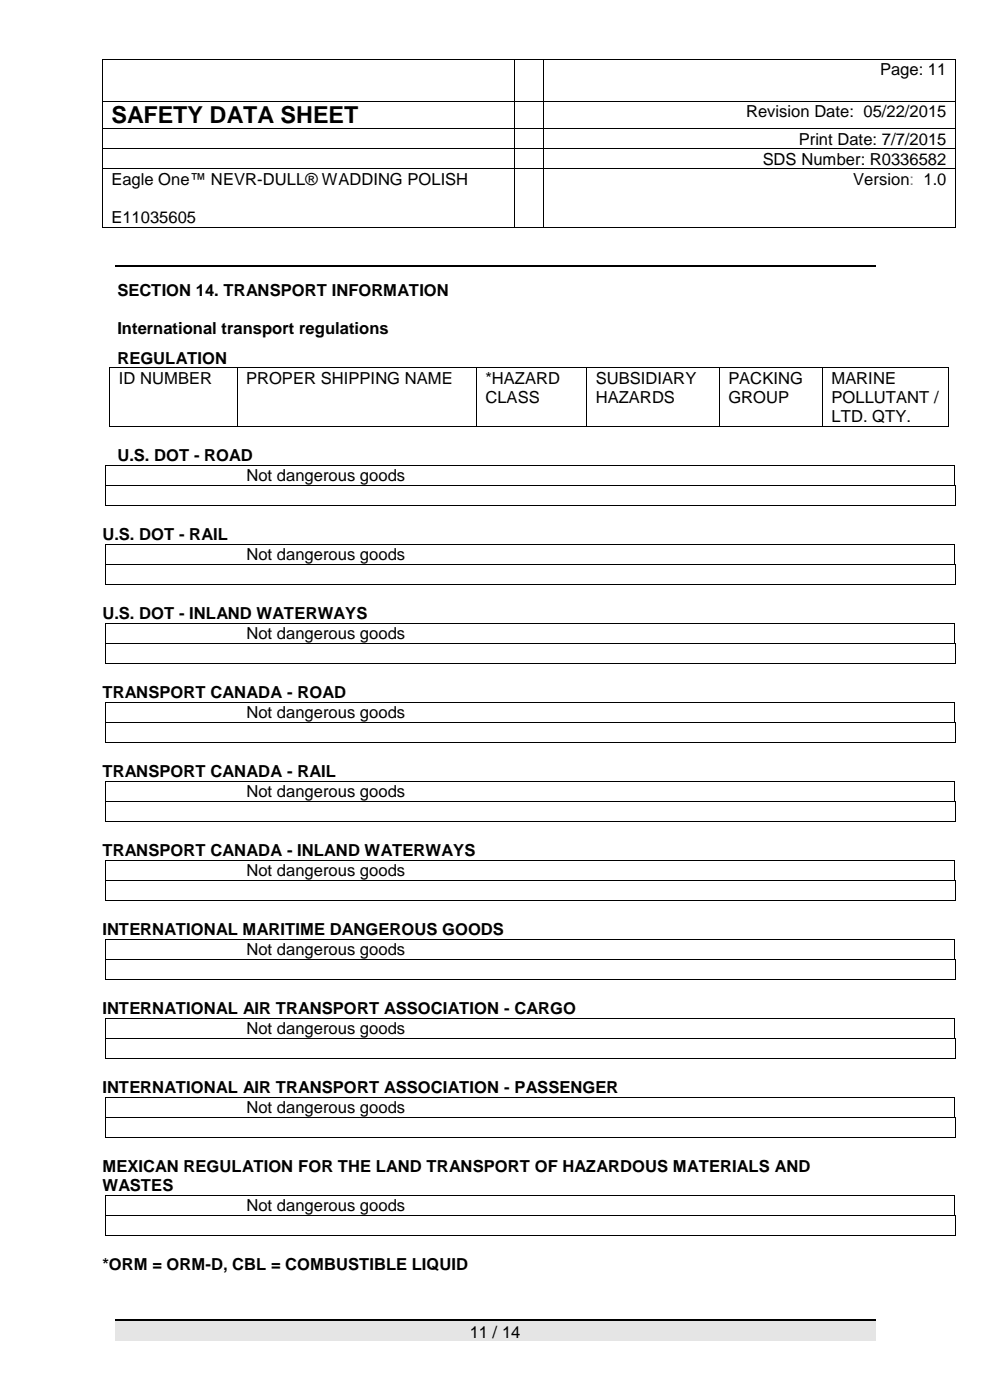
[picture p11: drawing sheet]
<svg xmlns="http://www.w3.org/2000/svg" width="210mm" height="297mm" viewBox="0 0 210 297" stroke-linecap="round" stroke-linejoin="round" font-family="sans-serif">
<defs><g id="words">
<text font-size="5" x="23.6" y="26.2">SAFETY DATA SHEET</text>
<g font-size="3.5">
<text x="186.7" y="16">Page: 11</text>
<text x="158.3" y="24.8">Revision Date: 05/22/2015</text>
<text x="161.8" y="34.9">SDS Number: R0336582</text>
<text x="169.5" y="30.7">Print Date: 7/7/2015</text>
<text x="23.6" y="39.2">Eagle One™ NEVR-DULL® WADDING POLISH</text>
<text x="181" y="39.2">Version: 1.0</text>
<text x="23.6" y="47.3">E11035605</text>
<text x="24.9" y="62.7">SECTION 14. TRANSPORT INFORMATION</text>
<text x="24.9" y="71">International transport regulations</text>
<text x="24.9" y="77.1">REGULATION</text>
<text x="25.2" y="81.4">ID NUMBER</text>
<text x="52.2" y="81.4">PROPER SHIPPING NAME</text>
<text x="103" y="81.4">*HAZARD</text>
<text x="126.4" y="81.4">SUBSIDIARY</text>
<text x="154.5" y="81.4">PACKING</text>
<text x="176.4" y="81.4">MARINE</text>
<text x="103" y="85.5">CLASS</text>
<text x="126.4" y="85.5">HAZARDS</text>
<text x="154.5" y="85.5">GROUP</text>
<text x="176.4" y="85.5">POLLUTANT /</text>
<text x="176.4" y="89.6">LTD. QTY.</text>
<text x="24.9" y="97.8">U.S. DOT - ROAD</text>
<text x="52.3" y="102.1">Not dangerous goods</text>
<text x="21.7" y="114.6">U.S. DOT - RAIL</text>
<text x="52.3" y="118.8">Not dangerous goods</text>
<text x="21.7" y="131.3">U.S. DOT - INLAND WATERWAYS</text>
<text x="52.3" y="135.6">Not dangerous goods</text>
<text x="21.7" y="148.1">TRANSPORT CANADA - ROAD</text>
<text x="52.3" y="152.3">Not dangerous goods</text>
<text x="21.7" y="164.8">TRANSPORT CANADA - RAIL</text>
<text x="52.3" y="169.1">Not dangerous goods</text>
<text x="21.7" y="181.6">TRANSPORT CANADA - INLAND WATERWAYS</text>
<text x="52.3" y="185.9">Not dangerous goods</text>
<text x="21.7" y="198.4">INTERNATIONAL MARITIME DANGEROUS GOODS</text>
<text x="52.3" y="202.6">Not dangerous goods</text>
<text x="21.7" y="215.1">INTERNATIONAL AIR TRANSPORT ASSOCIATION - CARGO</text>
<text x="52.3" y="219.4">Not dangerous goods</text>
<text x="21.7" y="231.9">INTERNATIONAL AIR TRANSPORT ASSOCIATION - PASSENGER</text>
<text x="52.3" y="236.1">Not dangerous goods</text>
<text x="21.7" y="248.6">MEXICAN REGULATION FOR THE LAND TRANSPORT OF HAZARDOUS MATERIALS AND</text>
<text x="21.7" y="252.7">WASTES</text>
<text x="52.3" y="257">Not dangerous goods</text>
<text x="21.7" y="269.5">*ORM = ORM-D, CBL = COMBUSTIBLE LIQUID</text>
<text x="99.6" y="283.8">11 / 14</text>
</g>
</g></defs>
<g fill="#000">
<path d="M21.6 12.5h.2v.2h-.2z" fill-rule="evenodd"/>
<path d="M21.6 12.5h.2v.2h-.2z" fill-rule="evenodd"/>
<path d="M109 12.5h.2v.2h-.2z" fill-rule="evenodd"/>
<path d="M115.3 12.5h.2v.2h-.2z" fill-rule="evenodd"/>
<path d="M202.6 12.5h.2v.2h-.2z" fill-rule="evenodd"/>
<path d="M202.6 12.5h.2v.2h-.2z" fill-rule="evenodd"/>
<path d="M21.6 21.4h.2v.2h-.2z" fill-rule="evenodd"/>
<path d="M21.6 27.3h.2v.1h-.2z" fill-rule="evenodd"/>
<path d="M21.6 31.5h.2v.2h-.2z" fill-rule="evenodd"/>
<path d="M21.6 35.7h.2v.2h-.2z" fill-rule="evenodd"/>
<path d="M109 21.4h.2v.2h-.2z" fill-rule="evenodd"/>
<path d="M109 27.3h.2v.1h-.2z" fill-rule="evenodd"/>
<path d="M109 31.5h.2v.2h-.2z" fill-rule="evenodd"/>
<path d="M109 35.7h.2v.2h-.2z" fill-rule="evenodd"/>
<path d="M115.3 21.4h.2v.2h-.2z" fill-rule="evenodd"/>
<path d="M115.3 27.3h.2v.1h-.2z" fill-rule="evenodd"/>
<path d="M115.3 31.5h.2v.2h-.2z" fill-rule="evenodd"/>
<path d="M115.3 35.7h.2v.2h-.2z" fill-rule="evenodd"/>
<path d="M202.6 21.4h.2v.2h-.2z" fill-rule="evenodd"/>
<path d="M202.6 27.3h.2v.1h-.2z" fill-rule="evenodd"/>
<path d="M202.6 31.5h.2v.2h-.2z" fill-rule="evenodd"/>
<path d="M202.6 35.7h.2v.2h-.2z" fill-rule="evenodd"/>
<path d="M21.6 48.1h.2v.2h-.2z" fill-rule="evenodd"/>
<path d="M21.6 48.1h.2v.2h-.2z" fill-rule="evenodd"/>
<path d="M109 48.1h.2v.2h-.2z" fill-rule="evenodd"/>
<path d="M115.3 48.1h.2v.2h-.2z" fill-rule="evenodd"/>
<path d="M202.6 48.1h.2v.2h-.2z" fill-rule="evenodd"/>
<path d="M202.6 48.1h.2v.2h-.2z" fill-rule="evenodd"/>
</g>
<g fill="none" stroke="#000" stroke-width=".21">
<path d="M21.7 12.7v8.7M21.8 12.6h87.2M109.1 12.7v8.7M109.2 12.6h6.1M115.4 12.7v8.7M115.5 12.6h87.1M202.7 12.7v8.7M21.7 21.6v5.7M21.7 27.4v4.1M21.7 31.7v4M21.7 35.9v12.2M21.8 21.5h87.2"/>
<path d="M21.8 27.3h87.2M21.8 31.6h87.2M21.8 35.8h87.2M109.1 21.6v5.7M109.1 27.4v4.1M109.1 31.7v4M109.1 35.9v12.2M109.2 21.5h6.1M109.2 27.3h6.1M109.2 31.6h6.1M109.2 35.8h6.1M115.4 21.6v5.7"/>
<path d="M115.4 27.4v4.1M115.4 31.7v4M115.4 35.9v12.2M115.5 21.5h87.1M115.5 27.3h87.1M115.5 31.6h87.1M115.5 35.8h87.1M202.7 21.6v5.7M202.7 27.4v4.1M202.7 31.7v4M202.7 35.9v12.2M21.8 48.2h87.2"/>
<path d="M109.2 48.2h6.1M115.5 48.2h87.1"/>
</g>
<path d="M24.4 280.2h161.3v4.4h-161.3z" fill-rule="evenodd" fill="#e5e5e5"/>
<path d="M24.4 56.5h161.3M24.4 280h161.3" fill="none" stroke="#000" stroke-width=".25"/>
<g fill="#000">
<path d="M23.2 78h.2v.2h-.2z" fill-rule="evenodd"/>
<path d="M23.2 78h.2v.2h-.2z" fill-rule="evenodd"/>
<path d="M50.2 78h.2v.2h-.2z" fill-rule="evenodd"/>
<path d="M101 78h.2v.2h-.2z" fill-rule="evenodd"/>
<path d="M124.4 78h.1v.2h-.1z" fill-rule="evenodd"/>
<path d="M152.5 78h.1v.2h-.1z" fill-rule="evenodd"/>
<path d="M174.4 78h.2v.2h-.2z" fill-rule="evenodd"/>
<path d="M201.1 78h.2v.2h-.2z" fill-rule="evenodd"/>
<path d="M201.1 78h.2v.2h-.2z" fill-rule="evenodd"/>
<path d="M22.3 98.7h.2v.1h-.2z" fill-rule="evenodd"/>
<path d="M22.3 98.7h.2v.1h-.2z" fill-rule="evenodd"/>
<path d="M23.2 90.4h.2v.1h-.2z" fill-rule="evenodd"/>
<path d="M23.2 90.4h.2v.1h-.2z" fill-rule="evenodd"/>
<path d="M36.8 98.7h.2v.1h-.2z" fill-rule="evenodd"/>
<path d="M50.2 90.4h.2v.1h-.2z" fill-rule="evenodd"/>
<path d="M50.3 98.7h.2v.1h-.2z" fill-rule="evenodd"/>
<path d="M101 90.4h.2v.1h-.2z" fill-rule="evenodd"/>
<path d="M104.4 98.7h.2v.1h-.2z" fill-rule="evenodd"/>
<path d="M123.5 98.7h.2v.1h-.2z" fill-rule="evenodd"/>
<path d="M124.4 90.4h.1v.1h-.1z" fill-rule="evenodd"/>
<path d="M152.1 98.7h.2v.1h-.2z" fill-rule="evenodd"/>
<path d="M152.5 90.4h.1v.1h-.1z" fill-rule="evenodd"/>
<path d="M174.4 90.4h.2v.1h-.2z" fill-rule="evenodd"/>
<path d="M174.4 98.7h.2v.1h-.2z" fill-rule="evenodd"/>
<path d="M201.1 90.4h.2v.1h-.2z" fill-rule="evenodd"/>
<path d="M201.1 90.4h.2v.1h-.2z" fill-rule="evenodd"/>
<path d="M202.4 98.7h.2v.1h-.2z" fill-rule="evenodd"/>
<path d="M202.4 98.7h.2v.1h-.2z" fill-rule="evenodd"/>
<path d="M22.3 102.9h.2v.2h-.2z" fill-rule="evenodd"/>
<path d="M22.3 107.1h.2v.2h-.2z" fill-rule="evenodd"/>
<path d="M22.3 107.1h.2v.2h-.2z" fill-rule="evenodd"/>
<path d="M22.3 115.4h.2v.1h-.2z" fill-rule="evenodd"/>
<path d="M22.3 115.4h.2v.1h-.2z" fill-rule="evenodd"/>
<path d="M22.3 119.6h.2v.2h-.2z" fill-rule="evenodd"/>
<path d="M36.8 102.9h.2v.2h-.2z" fill-rule="evenodd"/>
<path d="M36.8 115.4h.2v.1h-.2z" fill-rule="evenodd"/>
<path d="M36.8 119.6h.2v.2h-.2z" fill-rule="evenodd"/>
<path d="M37 102.9h.4v.2h-.4z" fill-rule="evenodd"/>
<path d="M37 119.6h.4v.2h-.4z" fill-rule="evenodd"/>
<path d="M37.1 107.1h.2v.2h-.2z" fill-rule="evenodd"/>
<path d="M37.4 102.9h.2v.2h-.2z" fill-rule="evenodd"/>
<path d="M37.4 119.6h.2v.2h-.2z" fill-rule="evenodd"/>
<path d="M49.7 107.1h.1v.2h-.1z" fill-rule="evenodd"/>
<path d="M49.9 102.9h.2v.2h-.2z" fill-rule="evenodd"/>
<path d="M49.9 119.6h.2v.2h-.2z" fill-rule="evenodd"/>
<path d="M50.1 102.9h.2v.2h-.2z" fill-rule="evenodd"/>
<path d="M50.1 119.6h.2v.2h-.2z" fill-rule="evenodd"/>
<path d="M50.3 102.9h.2v.2h-.2z" fill-rule="evenodd"/>
<path d="M50.3 115.4h.2v.1h-.2z" fill-rule="evenodd"/>
<path d="M50.3 119.6h.2v.2h-.2z" fill-rule="evenodd"/>
<path d="M104 107.1h.2v.2h-.2z" fill-rule="evenodd"/>
<path d="M104.3 102.9h.2v.2h-.2z" fill-rule="evenodd"/>
<path d="M104.3 119.6h.2v.2h-.2z" fill-rule="evenodd"/>
<path d="M104.4 102.9h.2v.2h-.2z" fill-rule="evenodd"/>
<path d="M104.4 115.4h.2v.1h-.2z" fill-rule="evenodd"/>
<path d="M104.4 119.6h.2v.2h-.2z" fill-rule="evenodd"/>
<path d="M123.5 102.9h.2v.2h-.2z" fill-rule="evenodd"/>
<path d="M123.5 115.4h.2v.1h-.2z" fill-rule="evenodd"/>
<path d="M123.5 119.6h.2v.2h-.2z" fill-rule="evenodd"/>
<path d="M152.1 102.9h.2v.2h-.2z" fill-rule="evenodd"/>
<path d="M152.1 115.4h.2v.1h-.2z" fill-rule="evenodd"/>
<path d="M152.1 119.6h.2v.2h-.2z" fill-rule="evenodd"/>
<path d="M174.4 102.9h.2v.2h-.2z" fill-rule="evenodd"/>
<path d="M174.4 115.4h.2v.1h-.2z" fill-rule="evenodd"/>
<path d="M174.4 119.6h.2v.2h-.2z" fill-rule="evenodd"/>
<path d="M202.4 102.9h.2v.2h-.2z" fill-rule="evenodd"/>
<path d="M202.4 102.9h.2v.2h-.2z" fill-rule="evenodd"/>
<path d="M202.4 115.4h.2v.1h-.2z" fill-rule="evenodd"/>
<path d="M202.4 115.4h.2v.1h-.2z" fill-rule="evenodd"/>
<path d="M202.4 119.6h.2v.2h-.2z" fill-rule="evenodd"/>
<path d="M202.4 119.6h.2v.2h-.2z" fill-rule="evenodd"/>
<path d="M202.6 102.9h.2v.2h-.2z" fill-rule="evenodd"/>
<path d="M202.6 107.1h.2v.2h-.2z" fill-rule="evenodd"/>
<path d="M202.6 107.1h.2v.2h-.2z" fill-rule="evenodd"/>
<path d="M202.6 119.6h.2v.2h-.2z" fill-rule="evenodd"/>
<path d="M22.3 123.9h.2v.2h-.2z" fill-rule="evenodd"/>
<path d="M22.3 123.9h.2v.2h-.2z" fill-rule="evenodd"/>
<path d="M22.3 132.1h.2v.2h-.2z" fill-rule="evenodd"/>
<path d="M22.3 132.1h.2v.2h-.2z" fill-rule="evenodd"/>
<path d="M22.3 136.4h.2v.1h-.2z" fill-rule="evenodd"/>
<path d="M36.8 132.1h.2v.2h-.2z" fill-rule="evenodd"/>
<path d="M36.8 136.4h.2v.1h-.2z" fill-rule="evenodd"/>
<path d="M37 136.4h.4v.1h-.4z" fill-rule="evenodd"/>
<path d="M37.1 123.9h.2v.2h-.2z" fill-rule="evenodd"/>
<path d="M37.4 136.4h.2v.1h-.2z" fill-rule="evenodd"/>
<path d="M49.7 123.9h.1v.2h-.1z" fill-rule="evenodd"/>
<path d="M49.9 136.4h.2v.1h-.2z" fill-rule="evenodd"/>
<path d="M50.1 136.4h.2v.1h-.2z" fill-rule="evenodd"/>
<path d="M50.3 132.1h.2v.2h-.2z" fill-rule="evenodd"/>
<path d="M50.3 136.4h.2v.1h-.2z" fill-rule="evenodd"/>
<path d="M104 123.9h.2v.2h-.2z" fill-rule="evenodd"/>
<path d="M104.3 136.4h.2v.1h-.2z" fill-rule="evenodd"/>
<path d="M104.4 132.1h.2v.2h-.2z" fill-rule="evenodd"/>
<path d="M104.4 136.4h.2v.1h-.2z" fill-rule="evenodd"/>
<path d="M123.5 132.1h.2v.2h-.2z" fill-rule="evenodd"/>
<path d="M123.5 136.4h.2v.1h-.2z" fill-rule="evenodd"/>
<path d="M152.1 132.1h.2v.2h-.2z" fill-rule="evenodd"/>
<path d="M152.1 136.4h.2v.1h-.2z" fill-rule="evenodd"/>
<path d="M174.4 132.1h.2v.2h-.2z" fill-rule="evenodd"/>
<path d="M174.4 136.4h.2v.1h-.2z" fill-rule="evenodd"/>
<path d="M202.4 132.1h.2v.2h-.2z" fill-rule="evenodd"/>
<path d="M202.4 132.1h.2v.2h-.2z" fill-rule="evenodd"/>
<path d="M202.4 136.4h.2v.1h-.2z" fill-rule="evenodd"/>
<path d="M202.4 136.4h.2v.1h-.2z" fill-rule="evenodd"/>
<path d="M202.6 123.9h.2v.2h-.2z" fill-rule="evenodd"/>
<path d="M202.6 123.9h.2v.2h-.2z" fill-rule="evenodd"/>
<path d="M202.6 136.4h.2v.1h-.2z" fill-rule="evenodd"/>
<path d="M22.3 140.6h.2v.2h-.2z" fill-rule="evenodd"/>
<path d="M22.3 140.6h.2v.2h-.2z" fill-rule="evenodd"/>
<path d="M22.3 148.9h.2v.2h-.2z" fill-rule="evenodd"/>
<path d="M22.3 148.9h.2v.2h-.2z" fill-rule="evenodd"/>
<path d="M22.3 153.1h.2v.2h-.2z" fill-rule="evenodd"/>
<path d="M22.3 157.4h.2v.1h-.2z" fill-rule="evenodd"/>
<path d="M22.3 157.4h.2v.1h-.2z" fill-rule="evenodd"/>
<path d="M36.8 148.9h.2v.2h-.2z" fill-rule="evenodd"/>
<path d="M36.8 153.1h.2v.2h-.2z" fill-rule="evenodd"/>
<path d="M37 153.1h.4v.2h-.4z" fill-rule="evenodd"/>
<path d="M37.1 140.6h.2v.2h-.2z" fill-rule="evenodd"/>
<path d="M37.1 157.4h.2v.1h-.2z" fill-rule="evenodd"/>
<path d="M37.4 153.1h.2v.2h-.2z" fill-rule="evenodd"/>
<path d="M49.7 140.6h.1v.2h-.1z" fill-rule="evenodd"/>
<path d="M49.7 157.4h.1v.1h-.1z" fill-rule="evenodd"/>
<path d="M49.9 153.1h.2v.2h-.2z" fill-rule="evenodd"/>
<path d="M50.1 153.1h.2v.2h-.2z" fill-rule="evenodd"/>
<path d="M50.3 148.9h.2v.2h-.2z" fill-rule="evenodd"/>
<path d="M50.3 153.1h.2v.2h-.2z" fill-rule="evenodd"/>
<path d="M104 140.6h.2v.2h-.2z" fill-rule="evenodd"/>
<path d="M104 157.4h.2v.1h-.2z" fill-rule="evenodd"/>
<path d="M104.3 153.1h.2v.2h-.2z" fill-rule="evenodd"/>
<path d="M104.4 148.9h.2v.2h-.2z" fill-rule="evenodd"/>
<path d="M104.4 153.1h.2v.2h-.2z" fill-rule="evenodd"/>
<path d="M123.5 148.9h.2v.2h-.2z" fill-rule="evenodd"/>
<path d="M123.5 153.1h.2v.2h-.2z" fill-rule="evenodd"/>
<path d="M152.1 148.9h.2v.2h-.2z" fill-rule="evenodd"/>
<path d="M152.1 153.1h.2v.2h-.2z" fill-rule="evenodd"/>
<path d="M174.4 148.9h.2v.2h-.2z" fill-rule="evenodd"/>
<path d="M174.4 153.1h.2v.2h-.2z" fill-rule="evenodd"/>
<path d="M202.4 148.9h.2v.2h-.2z" fill-rule="evenodd"/>
<path d="M202.4 148.9h.2v.2h-.2z" fill-rule="evenodd"/>
<path d="M202.4 153.1h.2v.2h-.2z" fill-rule="evenodd"/>
<path d="M202.4 153.1h.2v.2h-.2z" fill-rule="evenodd"/>
<path d="M202.6 140.6h.2v.2h-.2z" fill-rule="evenodd"/>
<path d="M202.6 140.6h.2v.2h-.2z" fill-rule="evenodd"/>
<path d="M202.6 153.1h.2v.2h-.2z" fill-rule="evenodd"/>
<path d="M202.6 157.4h.2v.1h-.2z" fill-rule="evenodd"/>
<path d="M202.6 157.4h.2v.1h-.2z" fill-rule="evenodd"/>
<path d="M22.3 165.7h.2v.1h-.2z" fill-rule="evenodd"/>
<path d="M22.3 165.7h.2v.1h-.2z" fill-rule="evenodd"/>
<path d="M22.3 169.9h.2v.2h-.2z" fill-rule="evenodd"/>
<path d="M22.3 174.1h.2v.2h-.2z" fill-rule="evenodd"/>
<path d="M22.3 174.1h.2v.2h-.2z" fill-rule="evenodd"/>
<path d="M36.8 165.7h.2v.1h-.2z" fill-rule="evenodd"/>
<path d="M36.8 169.9h.2v.2h-.2z" fill-rule="evenodd"/>
<path d="M37 169.9h.4v.2h-.4z" fill-rule="evenodd"/>
<path d="M37.1 174.1h.2v.2h-.2z" fill-rule="evenodd"/>
<path d="M37.4 169.9h.2v.2h-.2z" fill-rule="evenodd"/>
<path d="M49.7 174.1h.1v.2h-.1z" fill-rule="evenodd"/>
<path d="M49.9 169.9h.2v.2h-.2z" fill-rule="evenodd"/>
<path d="M50.1 169.9h.2v.2h-.2z" fill-rule="evenodd"/>
<path d="M50.3 165.7h.2v.1h-.2z" fill-rule="evenodd"/>
<path d="M50.3 169.9h.2v.2h-.2z" fill-rule="evenodd"/>
<path d="M104 174.1h.2v.2h-.2z" fill-rule="evenodd"/>
<path d="M104.3 169.9h.2v.2h-.2z" fill-rule="evenodd"/>
<path d="M104.4 165.7h.2v.1h-.2z" fill-rule="evenodd"/>
<path d="M104.4 169.9h.2v.2h-.2z" fill-rule="evenodd"/>
<path d="M123.5 165.7h.2v.1h-.2z" fill-rule="evenodd"/>
<path d="M123.5 169.9h.2v.2h-.2z" fill-rule="evenodd"/>
<path d="M152.1 165.7h.2v.1h-.2z" fill-rule="evenodd"/>
<path d="M152.1 169.9h.2v.2h-.2z" fill-rule="evenodd"/>
<path d="M174.4 165.7h.2v.1h-.2z" fill-rule="evenodd"/>
<path d="M174.4 169.9h.2v.2h-.2z" fill-rule="evenodd"/>
<path d="M202.4 165.7h.2v.1h-.2z" fill-rule="evenodd"/>
<path d="M202.4 165.7h.2v.1h-.2z" fill-rule="evenodd"/>
<path d="M202.4 169.9h.2v.2h-.2z" fill-rule="evenodd"/>
<path d="M202.4 169.9h.2v.2h-.2z" fill-rule="evenodd"/>
<path d="M202.6 169.9h.2v.2h-.2z" fill-rule="evenodd"/>
<path d="M202.6 174.1h.2v.2h-.2z" fill-rule="evenodd"/>
<path d="M202.6 174.1h.2v.2h-.2z" fill-rule="evenodd"/>
<path d="M22.3 182.4h.2v.2h-.2z" fill-rule="evenodd"/>
<path d="M22.3 182.4h.2v.2h-.2z" fill-rule="evenodd"/>
<path d="M22.3 186.7h.2v.1h-.2z" fill-rule="evenodd"/>
<path d="M22.3 190.9h.2v.2h-.2z" fill-rule="evenodd"/>
<path d="M22.3 190.9h.2v.2h-.2z" fill-rule="evenodd"/>
<path d="M22.3 199.2h.2v.2h-.2z" fill-rule="evenodd"/>
<path d="M22.3 199.2h.2v.2h-.2z" fill-rule="evenodd"/>
<path d="M36.8 182.4h.2v.2h-.2z" fill-rule="evenodd"/>
<path d="M36.8 186.7h.2v.1h-.2z" fill-rule="evenodd"/>
<path d="M36.8 199.2h.2v.2h-.2z" fill-rule="evenodd"/>
<path d="M37 186.7h.4v.1h-.4z" fill-rule="evenodd"/>
<path d="M37.1 190.9h.2v.2h-.2z" fill-rule="evenodd"/>
<path d="M37.4 186.7h.2v.1h-.2z" fill-rule="evenodd"/>
<path d="M49.7 190.9h.1v.2h-.1z" fill-rule="evenodd"/>
<path d="M49.9 186.7h.2v.1h-.2z" fill-rule="evenodd"/>
<path d="M50.1 186.7h.2v.1h-.2z" fill-rule="evenodd"/>
<path d="M50.3 182.4h.2v.2h-.2z" fill-rule="evenodd"/>
<path d="M50.3 186.7h.2v.1h-.2z" fill-rule="evenodd"/>
<path d="M50.3 199.2h.2v.2h-.2z" fill-rule="evenodd"/>
<path d="M104 190.9h.2v.2h-.2z" fill-rule="evenodd"/>
<path d="M104.3 186.7h.2v.1h-.2z" fill-rule="evenodd"/>
<path d="M104.4 182.4h.2v.2h-.2z" fill-rule="evenodd"/>
<path d="M104.4 186.7h.2v.1h-.2z" fill-rule="evenodd"/>
<path d="M104.4 199.2h.2v.2h-.2z" fill-rule="evenodd"/>
<path d="M123.5 182.4h.2v.2h-.2z" fill-rule="evenodd"/>
<path d="M123.5 186.7h.2v.1h-.2z" fill-rule="evenodd"/>
<path d="M123.5 199.2h.2v.2h-.2z" fill-rule="evenodd"/>
<path d="M152.1 182.4h.2v.2h-.2z" fill-rule="evenodd"/>
<path d="M152.1 186.7h.2v.1h-.2z" fill-rule="evenodd"/>
<path d="M152.1 199.2h.2v.2h-.2z" fill-rule="evenodd"/>
<path d="M174.4 182.4h.2v.2h-.2z" fill-rule="evenodd"/>
<path d="M174.4 186.7h.2v.1h-.2z" fill-rule="evenodd"/>
<path d="M174.4 199.2h.2v.2h-.2z" fill-rule="evenodd"/>
<path d="M202.4 182.4h.2v.2h-.2z" fill-rule="evenodd"/>
<path d="M202.4 182.4h.2v.2h-.2z" fill-rule="evenodd"/>
<path d="M202.4 186.7h.2v.1h-.2z" fill-rule="evenodd"/>
<path d="M202.4 186.7h.2v.1h-.2z" fill-rule="evenodd"/>
<path d="M202.4 199.2h.2v.2h-.2z" fill-rule="evenodd"/>
<path d="M202.4 199.2h.2v.2h-.2z" fill-rule="evenodd"/>
<path d="M202.6 186.7h.2v.1h-.2z" fill-rule="evenodd"/>
<path d="M202.6 190.9h.2v.2h-.2z" fill-rule="evenodd"/>
<path d="M202.6 190.9h.2v.2h-.2z" fill-rule="evenodd"/>
<path d="M22.3 203.4h.2v.2h-.2z" fill-rule="evenodd"/>
<path d="M22.3 207.7h.2v.1h-.2z" fill-rule="evenodd"/>
<path d="M22.3 207.7h.2v.1h-.2z" fill-rule="evenodd"/>
<path d="M22.3 215.9h.2v.2h-.2z" fill-rule="evenodd"/>
<path d="M22.3 215.9h.2v.2h-.2z" fill-rule="evenodd"/>
<path d="M36.8 203.4h.2v.2h-.2z" fill-rule="evenodd"/>
<path d="M36.8 215.9h.2v.2h-.2z" fill-rule="evenodd"/>
<path d="M37 203.4h.4v.2h-.4z" fill-rule="evenodd"/>
<path d="M37.1 207.7h.2v.1h-.2z" fill-rule="evenodd"/>
<path d="M37.4 203.4h.2v.2h-.2z" fill-rule="evenodd"/>
<path d="M49.7 207.7h.1v.1h-.1z" fill-rule="evenodd"/>
<path d="M49.9 203.4h.2v.2h-.2z" fill-rule="evenodd"/>
<path d="M50.1 203.4h.2v.2h-.2z" fill-rule="evenodd"/>
<path d="M50.3 203.4h.2v.2h-.2z" fill-rule="evenodd"/>
<path d="M50.3 215.9h.2v.2h-.2z" fill-rule="evenodd"/>
<path d="M104 207.7h.2v.1h-.2z" fill-rule="evenodd"/>
<path d="M104.3 203.4h.2v.2h-.2z" fill-rule="evenodd"/>
<path d="M104.4 203.4h.2v.2h-.2z" fill-rule="evenodd"/>
<path d="M104.4 215.9h.2v.2h-.2z" fill-rule="evenodd"/>
<path d="M123.5 203.4h.2v.2h-.2z" fill-rule="evenodd"/>
<path d="M123.5 215.9h.2v.2h-.2z" fill-rule="evenodd"/>
<path d="M152.1 203.4h.2v.2h-.2z" fill-rule="evenodd"/>
<path d="M152.1 215.9h.2v.2h-.2z" fill-rule="evenodd"/>
<path d="M174.4 203.4h.2v.2h-.2z" fill-rule="evenodd"/>
<path d="M174.4 215.9h.2v.2h-.2z" fill-rule="evenodd"/>
<path d="M202.4 203.4h.2v.2h-.2z" fill-rule="evenodd"/>
<path d="M202.4 203.4h.2v.2h-.2z" fill-rule="evenodd"/>
<path d="M202.4 215.9h.2v.2h-.2z" fill-rule="evenodd"/>
<path d="M202.4 215.9h.2v.2h-.2z" fill-rule="evenodd"/>
<path d="M202.6 203.4h.2v.2h-.2z" fill-rule="evenodd"/>
<path d="M202.6 207.7h.2v.1h-.2z" fill-rule="evenodd"/>
<path d="M202.6 207.7h.2v.1h-.2z" fill-rule="evenodd"/>
<path d="M22.3 220.2h.2v.1h-.2z" fill-rule="evenodd"/>
<path d="M22.3 224.4h.2v.2h-.2z" fill-rule="evenodd"/>
<path d="M22.3 224.4h.2v.2h-.2z" fill-rule="evenodd"/>
<path d="M22.3 232.7h.2v.2h-.2z" fill-rule="evenodd"/>
<path d="M22.3 232.7h.2v.2h-.2z" fill-rule="evenodd"/>
<path d="M22.3 236.9h.2v.2h-.2z" fill-rule="evenodd"/>
<path d="M36.8 220.2h.2v.1h-.2z" fill-rule="evenodd"/>
<path d="M36.8 232.7h.2v.2h-.2z" fill-rule="evenodd"/>
<path d="M36.8 236.9h.2v.2h-.2z" fill-rule="evenodd"/>
<path d="M37 220.2h.4v.1h-.4z" fill-rule="evenodd"/>
<path d="M37 236.9h.4v.2h-.4z" fill-rule="evenodd"/>
<path d="M37.1 224.4h.2v.2h-.2z" fill-rule="evenodd"/>
<path d="M37.4 220.2h.2v.1h-.2z" fill-rule="evenodd"/>
<path d="M37.4 236.9h.2v.2h-.2z" fill-rule="evenodd"/>
<path d="M49.7 224.4h.1v.2h-.1z" fill-rule="evenodd"/>
<path d="M49.9 220.2h.2v.1h-.2z" fill-rule="evenodd"/>
<path d="M49.9 236.9h.2v.2h-.2z" fill-rule="evenodd"/>
<path d="M50.1 220.2h.2v.1h-.2z" fill-rule="evenodd"/>
<path d="M50.1 236.9h.2v.2h-.2z" fill-rule="evenodd"/>
<path d="M50.3 220.2h.2v.1h-.2z" fill-rule="evenodd"/>
<path d="M50.3 232.7h.2v.2h-.2z" fill-rule="evenodd"/>
<path d="M50.3 236.9h.2v.2h-.2z" fill-rule="evenodd"/>
<path d="M104 224.4h.2v.2h-.2z" fill-rule="evenodd"/>
<path d="M104.3 220.2h.2v.1h-.2z" fill-rule="evenodd"/>
<path d="M104.3 236.9h.2v.2h-.2z" fill-rule="evenodd"/>
<path d="M104.4 220.2h.2v.1h-.2z" fill-rule="evenodd"/>
<path d="M104.4 232.7h.2v.2h-.2z" fill-rule="evenodd"/>
<path d="M104.4 236.9h.2v.2h-.2z" fill-rule="evenodd"/>
<path d="M123.5 220.2h.2v.1h-.2z" fill-rule="evenodd"/>
<path d="M123.5 232.7h.2v.2h-.2z" fill-rule="evenodd"/>
<path d="M123.5 236.9h.2v.2h-.2z" fill-rule="evenodd"/>
<path d="M152.1 220.2h.2v.1h-.2z" fill-rule="evenodd"/>
<path d="M152.1 232.7h.2v.2h-.2z" fill-rule="evenodd"/>
<path d="M152.1 236.9h.2v.2h-.2z" fill-rule="evenodd"/>
<path d="M174.4 220.2h.2v.1h-.2z" fill-rule="evenodd"/>
<path d="M174.4 232.7h.2v.2h-.2z" fill-rule="evenodd"/>
<path d="M174.4 236.9h.2v.2h-.2z" fill-rule="evenodd"/>
<path d="M202.4 220.2h.2v.1h-.2z" fill-rule="evenodd"/>
<path d="M202.4 220.2h.2v.1h-.2z" fill-rule="evenodd"/>
<path d="M202.4 232.7h.2v.2h-.2z" fill-rule="evenodd"/>
<path d="M202.4 232.7h.2v.2h-.2z" fill-rule="evenodd"/>
<path d="M202.4 236.9h.2v.2h-.2z" fill-rule="evenodd"/>
<path d="M202.4 236.9h.2v.2h-.2z" fill-rule="evenodd"/>
<path d="M202.6 220.2h.2v.1h-.2z" fill-rule="evenodd"/>
<path d="M202.6 224.4h.2v.2h-.2z" fill-rule="evenodd"/>
<path d="M202.6 224.4h.2v.2h-.2z" fill-rule="evenodd"/>
<path d="M202.6 236.9h.2v.2h-.2z" fill-rule="evenodd"/>
<path d="M22.3 241.2h.2v.1h-.2z" fill-rule="evenodd"/>
<path d="M22.3 241.2h.2v.1h-.2z" fill-rule="evenodd"/>
<path d="M22.3 253.5h.2v.2h-.2z" fill-rule="evenodd"/>
<path d="M22.3 253.5h.2v.2h-.2z" fill-rule="evenodd"/>
<path d="M22.3 257.8h.2v.1h-.2z" fill-rule="evenodd"/>
<path d="M36.8 253.5h.2v.2h-.2z" fill-rule="evenodd"/>
<path d="M36.8 257.8h.2v.1h-.2z" fill-rule="evenodd"/>
<path d="M37 257.8h.4v.1h-.4z" fill-rule="evenodd"/>
<path d="M37.1 241.2h.2v.1h-.2z" fill-rule="evenodd"/>
<path d="M37.4 257.8h.2v.1h-.2z" fill-rule="evenodd"/>
<path d="M49.7 241.2h.1v.1h-.1z" fill-rule="evenodd"/>
<path d="M49.9 257.8h.2v.1h-.2z" fill-rule="evenodd"/>
<path d="M50.1 257.8h.2v.1h-.2z" fill-rule="evenodd"/>
<path d="M50.3 253.5h.2v.2h-.2z" fill-rule="evenodd"/>
<path d="M50.3 257.8h.2v.1h-.2z" fill-rule="evenodd"/>
<path d="M104 241.2h.2v.1h-.2z" fill-rule="evenodd"/>
<path d="M104.3 257.8h.2v.1h-.2z" fill-rule="evenodd"/>
<path d="M104.4 253.5h.2v.2h-.2z" fill-rule="evenodd"/>
<path d="M104.4 257.8h.2v.1h-.2z" fill-rule="evenodd"/>
<path d="M123.5 253.5h.2v.2h-.2z" fill-rule="evenodd"/>
<path d="M123.5 257.8h.2v.1h-.2z" fill-rule="evenodd"/>
<path d="M152.1 253.5h.2v.2h-.2z" fill-rule="evenodd"/>
<path d="M152.1 257.8h.2v.1h-.2z" fill-rule="evenodd"/>
<path d="M174.4 253.5h.2v.2h-.2z" fill-rule="evenodd"/>
<path d="M174.4 257.8h.2v.1h-.2z" fill-rule="evenodd"/>
<path d="M202.4 253.5h.2v.2h-.2z" fill-rule="evenodd"/>
<path d="M202.4 253.5h.2v.2h-.2z" fill-rule="evenodd"/>
<path d="M202.4 257.8h.2v.1h-.2z" fill-rule="evenodd"/>
<path d="M202.4 257.8h.2v.1h-.2z" fill-rule="evenodd"/>
<path d="M202.6 241.2h.2v.1h-.2z" fill-rule="evenodd"/>
<path d="M202.6 241.2h.2v.1h-.2z" fill-rule="evenodd"/>
<path d="M202.6 257.8h.2v.1h-.2z" fill-rule="evenodd"/>
<path d="M22.3 262h.2v.2h-.2z" fill-rule="evenodd"/>
<path d="M22.3 262h.2v.2h-.2z" fill-rule="evenodd"/>
<path d="M37.1 262h.2v.2h-.2z" fill-rule="evenodd"/>
<path d="M49.7 262h.1v.2h-.1z" fill-rule="evenodd"/>
<path d="M104 262h.2v.2h-.2z" fill-rule="evenodd"/>
<path d="M202.6 262h.2v.2h-.2z" fill-rule="evenodd"/>
<path d="M202.6 262h.2v.2h-.2z" fill-rule="evenodd"/>
</g>
<g fill="none" stroke="#000" stroke-width=".21">
<path d="M23.3 78.2v12.2M23.4 78.1h26.8M50.3 78.2v12.2M50.4 78.1h50.6M101.1 78.2v12.2M101.2 78.1h23.2M124.4 78.2v12.2M124.5 78.1h28M152.6 78.2v12.2M152.6 78.1h21.8M174.5 78.2v12.2M174.6 78.1h26.5"/>
<path d="M201.2 78.2v12.2M22.4 98.8v4.1M22.5 98.7h14.3M23.4 90.4h26.8M37 98.7h13.3M50.4 90.4h50.6M50.5 98.7h53.9M101.2 90.4h23.2M104.6 98.7h18.9M123.7 98.7h28.4M124.5 90.4h28M152.3 98.7h22.1"/>
<path d="M152.6 90.4h21.8M174.6 90.4h26.5M174.6 98.7h27.8M202.5 98.8v4.1M22.4 103.1v4M22.4 115.5v4.1M22.4 119.8v4.1M22.5 103h14.3M22.5 107.2h180.1M22.5 115.5h14.3M22.5 119.7h14.3M37 115.5h13.3"/>
<path d="M37.6 103h12.3M37.6 119.7h12.3M50.5 103h53.8M50.5 115.5h53.9M50.5 119.7h53.8M104.6 103h18.9M104.6 115.5h18.9M104.6 119.7h18.9M123.7 103h28.4M123.7 115.5h28.4M123.7 119.7h28.4M152.3 103h22.1"/>
<path d="M152.3 115.5h22.1M152.3 119.7h22.1M174.6 103h27.8M174.6 115.5h27.8M174.6 119.7h27.8M202.5 115.5v4.1M202.7 103.1v4M202.7 119.8v4.1M22.4 132.3v4.1M22.4 136.5v4.1M22.5 124h180.1M22.5 132.2h14.3"/>
<path d="M22.5 136.5h14.3M37 132.2h13.3M37.6 136.5h12.3M50.5 132.2h53.9M50.5 136.5h53.8M104.6 132.2h18.9M104.6 136.5h18.9M123.7 132.2h28.4M123.7 136.5h28.4M152.3 132.2h22.1M152.3 136.5h22.1M174.6 132.2h27.8"/>
<path d="M174.6 136.5h27.8M202.5 132.3v4.1M202.7 136.5v4.1M22.4 149.1v4M22.4 153.3v4.1M22.5 140.7h180.1M22.5 149h14.3M22.5 153.2h14.3M22.5 157.5h180.1M37 149h13.3M37.6 153.2h12.3M50.5 149h53.9"/>
<path d="M50.5 153.2h53.8M104.6 149h18.9M104.6 153.2h18.9M123.7 149h28.4M123.7 153.2h28.4M152.3 149h22.1M152.3 153.2h22.1M174.6 149h27.8M174.6 153.2h27.8M202.5 149.1v4M202.7 153.3v4.1M22.4 165.8v4.1"/>
<path d="M22.4 170.1v4M22.5 165.8h14.3M22.5 170h14.3M22.5 174.2h180.1M37 165.8h13.3M37.6 170h12.3M50.5 165.8h53.9M50.5 170h53.8M104.6 165.8h18.9M104.6 170h18.9M123.7 165.8h28.4M123.7 170h28.4"/>
<path d="M152.3 165.8h22.1M152.3 170h22.1M174.6 165.8h27.8M174.6 170h27.8M202.5 165.8v4.1M202.7 170.1v4M22.4 182.6v4.1M22.4 186.8v4.1M22.4 199.4v4M22.5 182.5h14.3M22.5 186.8h14.3M22.5 191h180.1"/>
<path d="M22.5 199.3h14.3M37 182.5h13.3M37 199.3h13.3M37.6 186.8h12.3M50.5 182.5h53.9M50.5 186.8h53.8M50.5 199.3h53.9M104.6 182.5h18.9M104.6 186.8h18.9M104.6 199.3h18.9M123.7 182.5h28.4M123.7 186.8h28.4"/>
<path d="M123.7 199.3h28.4M152.3 182.5h22.1M152.3 186.8h22.1M152.3 199.3h22.1M174.6 182.5h27.8M174.6 186.8h27.8M174.6 199.3h27.8M202.5 182.6v4.1M202.5 199.4v4M202.7 186.8v4.1M22.4 203.6v4.1M22.4 216.1v4.1"/>
<path d="M22.5 203.5h14.3M22.5 207.8h180.1M22.5 216h14.3M37 216h13.3M37.6 203.5h12.3M50.5 203.5h53.8M50.5 216h53.9M104.6 203.5h18.9M104.6 216h18.9M123.7 203.5h28.4M123.7 216h28.4M152.3 203.5h22.1"/>
<path d="M152.3 216h22.1M174.6 203.5h27.8M174.6 216h27.8M202.5 216.1v4.1M202.7 203.6v4.1M22.4 220.3v4.1M22.4 232.9v4M22.4 237.1v4.1M22.5 220.3h14.3M22.5 224.5h180.1M22.5 232.8h14.3M22.5 237h14.3"/>
<path d="M37 232.8h13.3M37.6 220.3h12.3M37.6 237h12.3M50.5 220.3h53.8M50.5 232.8h53.9M50.5 237h53.8M104.6 220.3h18.9M104.6 232.8h18.9M104.6 237h18.9M123.7 220.3h28.4M123.7 232.8h28.4M123.7 237h28.4"/>
<path d="M152.3 220.3h22.1M152.3 232.8h22.1M152.3 237h22.1M174.6 220.3h27.8M174.6 232.8h27.8M174.6 237h27.8M202.5 232.9v4M202.7 220.3v4.1M202.7 237.1v4.1M22.4 253.7v4.1M22.4 257.9v4.1M22.5 241.3h180.1"/>
<path d="M22.5 253.6h14.3M22.5 257.8h14.3M37 253.6h13.3M37.6 257.8h12.3M50.5 253.6h53.9M50.5 257.8h53.8M104.6 253.6h18.9M104.6 257.8h18.9M123.7 253.6h28.4M123.7 257.8h28.4M152.3 253.6h22.1M152.3 257.8h22.1"/>
<path d="M174.6 253.6h27.8M174.6 257.8h27.8M202.5 253.7v4.1M202.7 257.9v4.1M22.5 262.1h180.1"/>
</g>
<use href="#words"/>
</svg>
